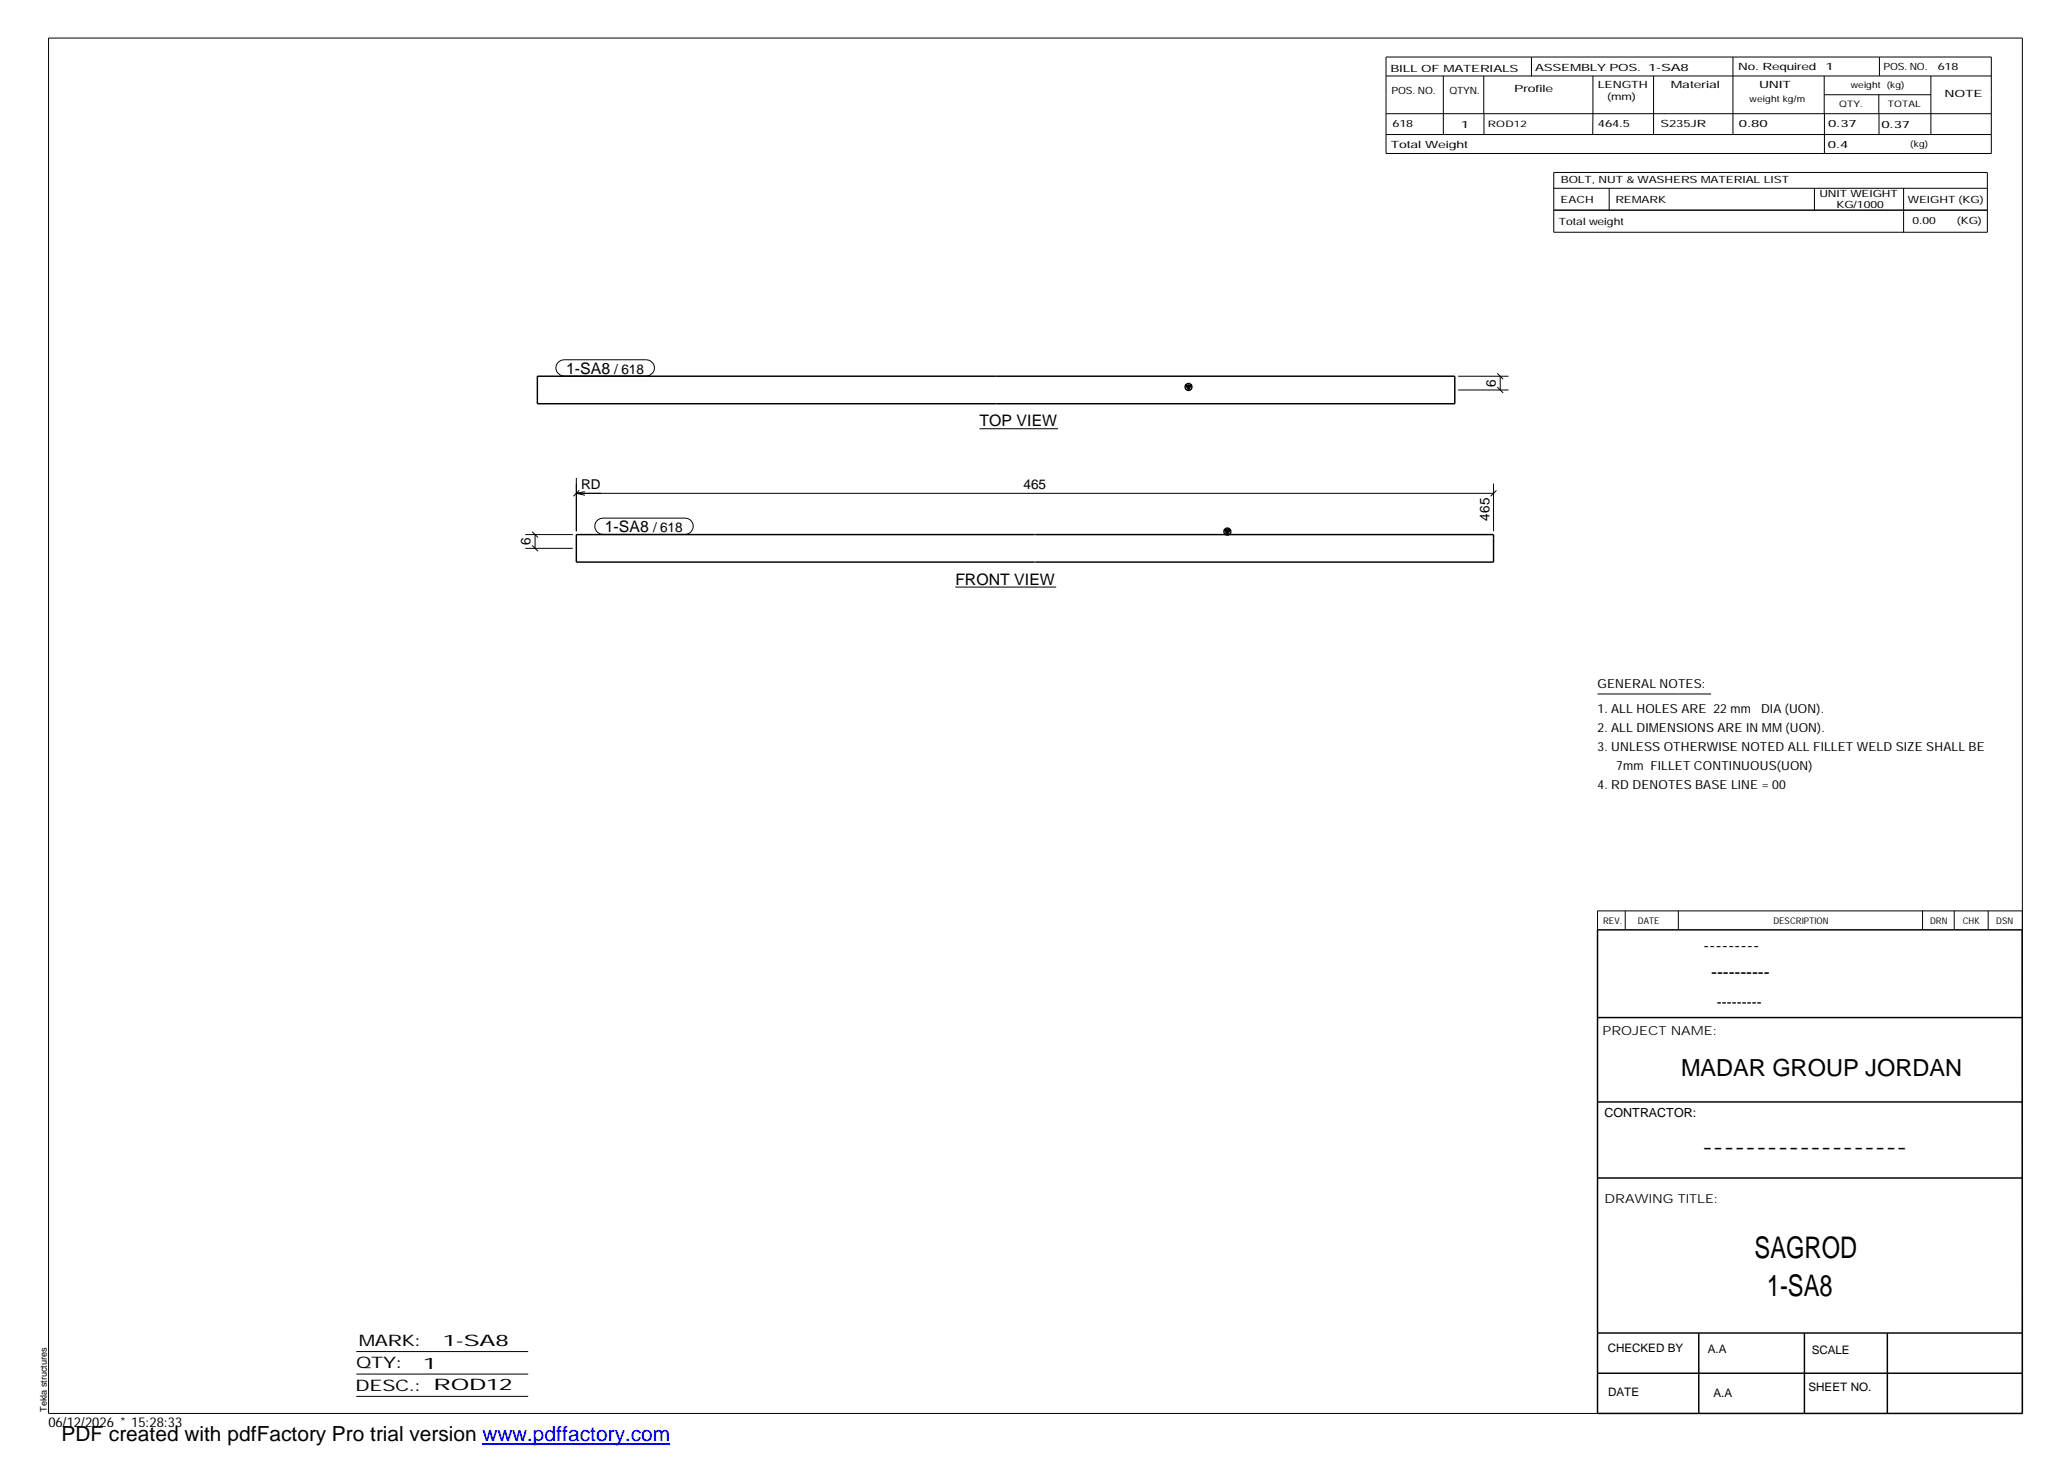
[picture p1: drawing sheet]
<svg xmlns="http://www.w3.org/2000/svg" width="420mm" height="297mm" viewBox="0 0 420 297" stroke-linecap="round" stroke-linejoin="round" font-family="sans-serif">
<defs><g id="words">
<g font-size="6.1">
<text x="356.5" y="255.5">SAGROD</text>
<text x="359" y="263.3">1-SA8</text>
</g>
<text font-size="4.8" x="341.5" y="218.6">MADAR GROUP JORDAN</text>
<text font-size="4.2" x="12.5" y="292.7">PDF created with pdfFactory Pro trial version www.pdffactory.com</text>
<g font-size="3.6">
<text x="346.1" y="193.2">---------</text>
<text x="347.7" y="198.6">----------</text>
<text x="345.8" y="234.2">-------------------</text>
</g>
<g font-size="3.2">
<text x="115" y="76">1-SA8</text>
<text x="199" y="86.6">TOP VIEW</text>
<text x="122.9" y="108.1">1-SA8</text>
<text x="194.1" y="118.8">FRONT VIEW</text>
<text x="72.9" y="273.5">MARK:</text>
<text x="90" y="273.5">1-SA8</text>
<text x="72.4" y="278">QTY:</text>
<text x="86" y="278.1">1</text>
<text x="72.2" y="282.6">DESC.:</text>
<text x="88.1" y="282.4">ROD12</text>
</g>
<text font-size="3" x="348.8" y="204.5">---------</text>
<g font-size="2.8">
<text x="124.8" y="76">/ 618</text>
<text x="303.9" y="78.6" transform="rotate(-90 303.9 78.6)">6</text>
<text x="118.1" y="99.4">RD</text>
<text x="207.9" y="99.3">465</text>
<text x="302.6" y="105.8" transform="rotate(-90 302.6 105.8)">465</text>
<text x="107.8" y="110.8" transform="rotate(-90 107.8 110.8)">6</text>
<text x="132.7" y="108.1">/ 618</text>
<text x="9.8" y="290">06/12/2026 * 15:28:33</text>
</g>
<g font-size="2.5">
<text x="324.6" y="139.9">GENERAL NOTES:</text>
<text x="324.6" y="148.7">2. ALL DIMENSIONS ARE IN MM (UON).</text>
<text x="324.6" y="144.9">1. ALL HOLES ARE 22 mm</text>
<text x="357.8" y="144.9">DIA (UON).</text>
<text x="324.6" y="152.5">3. UNLESS OTHERWISE NOTED ALL FILLET WELD SIZE SHALL BE</text>
<text x="324.6" y="160.2">4. RD DENOTES BASE LINE = 00</text>
<text x="328.4" y="156.4">7mm FILLET CONTINUOUS(UON)</text>
<text x="325.6" y="210.3">PROJECT NAME:</text>
<text x="326" y="226.9">CONTRACTOR:</text>
<text x="326" y="244.4">DRAWING TITLE:</text>
</g>
<g font-size="2.4">
<text x="326.7" y="274.7">CHECKED BY</text>
<text x="347" y="275">A.A</text>
<text x="368.1" y="275.1">SCALE</text>
<text x="326.7" y="283.6">DATE</text>
<text x="348.1" y="283.9">A.A</text>
<text x="367.5" y="282.6">SHEET NO.</text>
</g>
<g font-size="2">
<text x="282.5" y="14.6">BILL OF MATERIALS</text>
<text x="311.9" y="14.4">ASSEMBLY POS.</text>
<text x="324.6" y="17.9">LENGTH</text>
<text x="334.9" y="14.4">1-SA8</text>
<text x="339.5" y="17.9">Material</text>
<text x="353.1" y="14.2">No. Required</text>
<text x="357.4" y="17.9">UNIT</text>
<text x="370.9" y="14.2">1</text>
<text x="382.7" y="14.2">POS. NO.</text>
<text x="393.7" y="14.3">618</text>
<text x="282.7" y="19.1">POS. NO.</text>
<text x="294.5" y="19">QTYN.</text>
<text x="307.6" y="18.7">Profile</text>
<text x="326.5" y="20.4">(mm)</text>
<text x="395.1" y="19.6">NOTE</text>
<text x="282.9" y="25.8">618</text>
<text x="296.8" y="26">1</text>
<text x="324.7" y="25.9">464.5</text>
<text x="337.4" y="25.9">S235JR</text>
<text x="353.3" y="25.9">0.80</text>
<text x="371.4" y="25.9">0.37</text>
<text x="382.3" y="25.9">0.37</text>
<text x="282.6" y="30.1">Total Weight</text>
<text x="371.4" y="30">0.4</text>
<text x="317.1" y="41.3">EACH</text>
<text x="317.1" y="37.2">BOLT, NUT &amp; WASHERS MATERIAL LIST</text>
<text x="328.2" y="41.3">REMARK</text>
<text x="369.7" y="40.1">UNIT WEIGHT</text>
<text x="387.6" y="41.2">WEIGHT (KG)</text>
<text x="316.7" y="45.7">Total weight</text>
<text x="373.1" y="42.2">KG/1000</text>
<text x="388.6" y="45.6">0.00</text>
<text x="397.6" y="45.5">(KG)</text>
</g>
<g font-size="1.9">
<text x="325.7" y="187.8">REV.</text>
<text x="332.8" y="187.6">DATE</text>
<text x="360.3" y="187.7">DESCRIPTION</text>
<text x="392.1" y="187.6">DRN</text>
<text x="398.8" y="187.6">CHK</text>
<text x="405.6" y="187.7">DSN</text>
<text x="9.5" y="286.8" transform="rotate(-90 9.5 286.8)">Tekla structures</text>
</g>
<g font-size="1.8">
<text x="376" y="17.9">weight (kg)</text>
<text x="355.5" y="20.7">weight kg/m</text>
<text x="373.6" y="21.7">QTY.</text>
<text x="383.5" y="21.8">TOTAL</text>
<text x="302.3" y="25.9">ROD12</text>
<text x="388.1" y="29.8">(kg)</text>
</g>
</g></defs>
<g fill="none" stroke="#000" stroke-width=".3">
<path d="M109.2 76.4h186.4v5.6h-186.4zM240.9 78.3h1.1l-.5 .9zM210.2 108.6h-93.1v5.6h93.1M210.3 108.6h93.1v5.6h-93.1M248.8 107.6h1.1l-.6 1zM324.6 188.9h86.2l.1 98.3h-86.3zM324.6 206.7h86.3M324.6 239.3h86.3M324.6 223.9h86.3M324.6 270.8h86.3M324.6 279h86.3M345.1 270.8v16.4"/>
<path d="M366.6 270.8v16.4M383.5 270.8v16.4"/>
<circle cx="241.5" cy="78.6" r=".68"/>
<circle cx="249.4" cy="108" r=".7"/>
</g>
<path d="M240.9 78.3h1.1l-.5 .9zM248.8 107.6h1.1l-.6 1z" fill="#000"/>
<g fill="none" stroke="#000" stroke-width=".2">
<path d="M9.9 7.7h401v279.5h-401zM281.6 11.6h123v19.6h-123zM281.6 15.4h123M293.2 15.4v11.9M301.5 15.4v7.7M311.1 11.6v3.9M323.6 15.4v11.9M336 15.4v11.9M352.1 11.6v15.7M370.6 15.4v7.7M370.7 19.2h21.6M381.7 19.2v3.9"/>
<path d="M381.8 11.6v3.8M392.3 15.4v11.9M281.6 23.1h123M281.6 27.3h123M301.5 23.1v4.2M315.7 35h88.1v12.2h-88.1zM315.7 38.3h88.1M326.9 38.3v4.4M368.6 38.3v4.4M370.7 23.1v8.1M381.8 23.1v4.2M386.8 38.3v8.9"/>
<path d="M315.7 42.7h88.1M113.2 73.8l.8-.6 .6-.1h16.7a1.65 1.65 0 0 1 1.7 1.6 1.65 1.65 0 0 1-1.7 1.7h-16.7a1.65 1.65 0 0 1-1.4-2.6zM296.2 79.2h10.3M296.2 76.4h10.3M304.2 78.6l1.2 1.2M304.2 75.8l1.2 1.2M304.8 76.4v2.8M117.1 97.1v10.8M117.7 99.6l-1.2 1.2M118.8 99.9l-1.7 .3M199 87.1h16M303.4 98.2v9.7"/>
<path d="M304 99.6l-1.1 1.2M106.7 111.4h9.7M106.7 108.6h9.7M108.1 110.8l1.2 1.2M108.1 108l1.2 1.2M108.7 108.6v2.8M117.1 100.2h186.3M117.1 100.2l1.7 .4M121.1 106l.8-.6 .6-.1h16.7a1.65 1.65 0 0 1 1.6 1.6 1.65 1.65 0 0 1-1.6 1.7h-16.7a1.67 1.67 0 0 1-1.4-2.6zM194.1 119.3h20.5M324.6 141h23M330.2 185.1v3.8"/>
<path d="M341 185.1v3.8M390.6 185.1v3.8M397 185.1v3.8M403.9 185.1v3.8M410.9 185.1h-86.3v3.8M72.4 274.6h34.9M72.4 279.2h34.9M72.4 283.7h34.9"/>
</g>
<path d="M98 293.3h38.2" fill="none" stroke="#00f" stroke-width=".3"/>
<use href="#words"/>
</svg>
